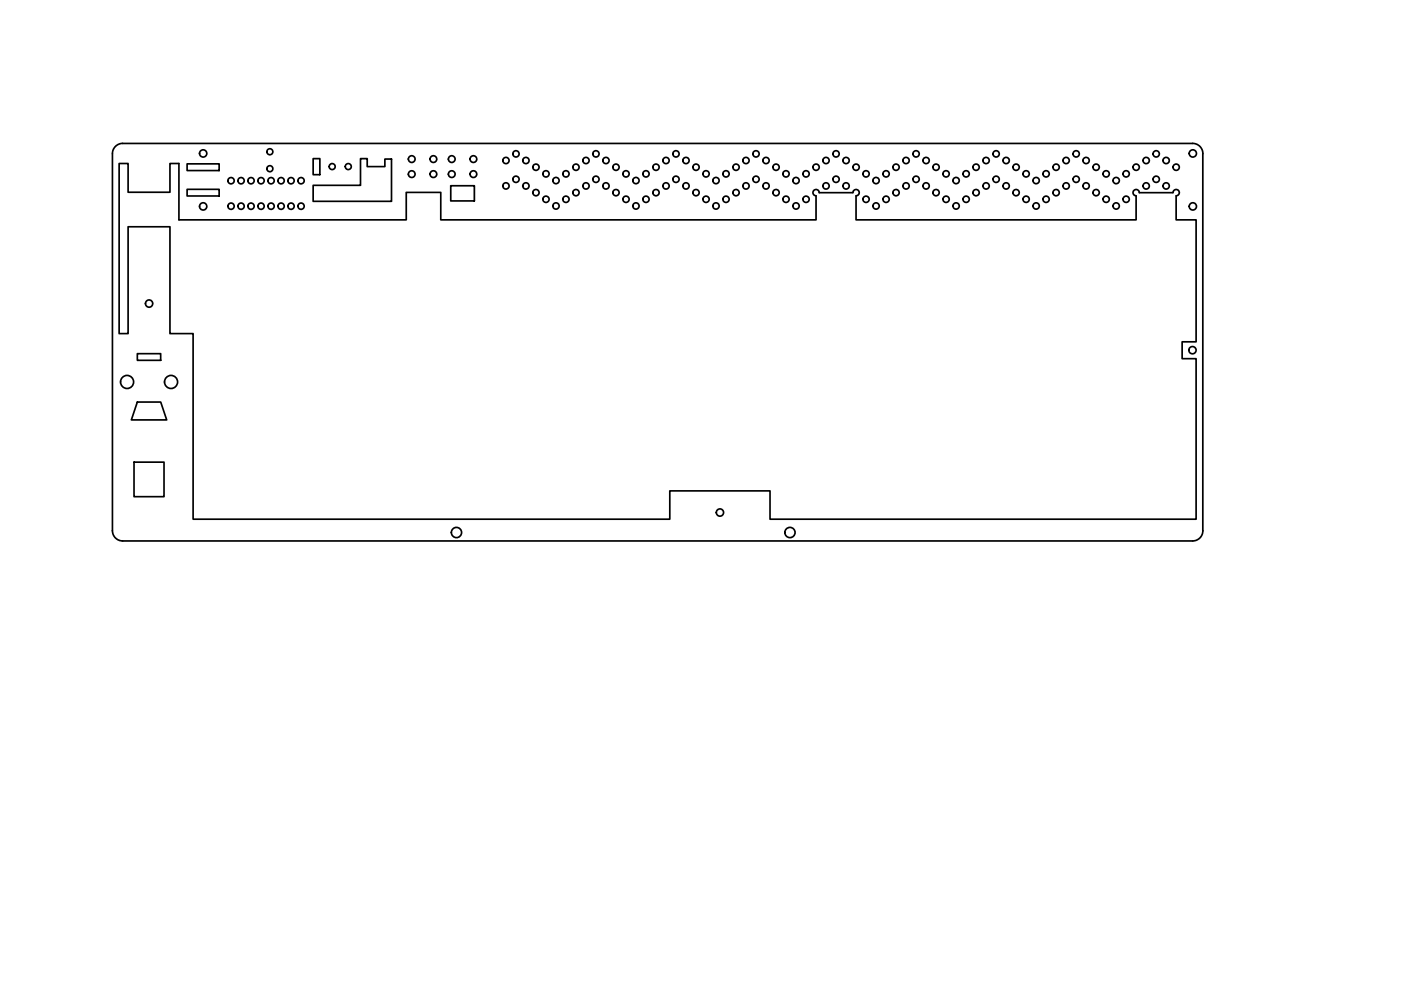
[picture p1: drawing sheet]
<svg xmlns="http://www.w3.org/2000/svg" width="420mm" height="297mm" viewBox="0 0 420 297" stroke-linecap="round" stroke-linejoin="round" font-family="sans-serif">
<!-- layer: Visible -->
<g fill="none" stroke="#000" stroke-width=".51">
<path d="M56.1 56.8h9.6v1.9h-9.6zM56.1 49.1h9.6v2h-9.6zM93.9 55.5h14.2v-8h2v2.4h5.3v-2.2h2v12.7h-23.5zM93.9 47.5h2v4.9h-2zM135.2 55.7h7.1v4.5h-7.1zM340.7 58.7a.94 .94 0 0 1-.9-1 .94 .94 0 0 1 .9-.9 .94 .94 0 0 1 1 .9h10.1a.95 .95 0 0 1 1-.9 .95 .95 0 0 1 .9 1 .95 .95 0 0 1-1 .9v7.2h6v36.6h-4.2v5h4.2v48.1h-127.8v-8.5h-30v8.5h-143v-55.6h-6.9v-32h-12.6v32h-2.7v-51h2.7v8.6h12.6v-8.6h2.7v16.9h68.1v-8.2h10.4v8.2h112.5v-7.2a.95 .95 0 0 1-.9-.9 .95 .95 0 0 1 .9-1 .95 .95 0 0 1 1 .9h10.1a.95 .95 0 0 1 .9-.9 .95 .95 0 0 1 1 .9 .95 .95 0 0 1-1 1v7.2h84v-7.2M360.7 46.1v113M360.7 46.1a3 3 0 0 0-3-3.1h-320.9a3.1 3.1 0 0 0-3.1 3.1v113a3.1 3.1 0 0 0 3.1 3h320.9a3.1 3.1 0 0 0 3-3M41.2 106h7v2h-7zM40.2 138.5h9v10.4h-9zM41.2 120.5h7l1.8 5.4h-10.6z"/>
<circle cx="60.9" cy="46" r="1.09"/>
<circle cx="69.3" cy="54.2" r=".94"/>
<circle cx="72.3" cy="54.2" r=".94"/>
<circle cx="75.3" cy="54.2" r=".94"/>
<circle cx="78.3" cy="54.2" r=".94"/>
<circle cx="80.9" cy="45.5" r=".9"/>
<circle cx="80.9" cy="50.6" r=".9"/>
<circle cx="81.3" cy="54.2" r=".94"/>
<circle cx="84.3" cy="54.2" r=".94"/>
<circle cx="87.3" cy="54.2" r=".94"/>
<circle cx="90.3" cy="54.2" r=".94"/>
<circle cx="99.6" cy="49.9" r=".9"/>
<circle cx="104.4" cy="49.9" r=".9"/>
<circle cx="123.5" cy="47.7" r="1.01"/>
<circle cx="123.5" cy="52.2" r="1.01"/>
<circle cx="130" cy="52.2" r="1.01"/>
<circle cx="130" cy="47.7" r="1.01"/>
<circle cx="135.5" cy="47.7" r="1.01"/>
<circle cx="135.5" cy="52.2" r="1.01"/>
<circle cx="142" cy="47.7" r="1.01"/>
<circle cx="142" cy="52.2" r="1.01"/>
<circle cx="151.7" cy="48.1" r=".94"/>
<circle cx="151.7" cy="55.7" r=".94"/>
<circle cx="154.7" cy="53.7" r=".94"/>
<circle cx="154.7" cy="46.1" r=".94"/>
<circle cx="157.7" cy="55.7" r=".94"/>
<circle cx="157.7" cy="48.1" r=".94"/>
<circle cx="160.7" cy="57.7" r=".94"/>
<circle cx="160.7" cy="50.1" r=".94"/>
<circle cx="163.7" cy="52.1" r=".94"/>
<circle cx="163.7" cy="59.7" r=".94"/>
<circle cx="166.7" cy="54.1" r=".94"/>
<circle cx="169.7" cy="52.1" r=".94"/>
<circle cx="169.7" cy="59.7" r=".94"/>
<circle cx="172.7" cy="50.1" r=".94"/>
<circle cx="172.7" cy="57.7" r=".94"/>
<circle cx="175.7" cy="55.7" r=".94"/>
<circle cx="175.7" cy="48.1" r=".94"/>
<circle cx="178.7" cy="46.1" r=".94"/>
<circle cx="178.7" cy="53.7" r=".94"/>
<circle cx="181.7" cy="48.1" r=".94"/>
<circle cx="181.7" cy="55.7" r=".94"/>
<circle cx="184.7" cy="50.1" r=".94"/>
<circle cx="184.7" cy="57.7" r=".94"/>
<circle cx="187.7" cy="52.1" r=".94"/>
<circle cx="187.7" cy="59.7" r=".94"/>
<circle cx="190.7" cy="54.1" r=".94"/>
<circle cx="193.7" cy="59.7" r=".94"/>
<circle cx="193.7" cy="52.1" r=".94"/>
<circle cx="196.7" cy="57.7" r=".94"/>
<circle cx="196.7" cy="50.1" r=".94"/>
<circle cx="199.7" cy="55.7" r=".94"/>
<circle cx="199.7" cy="48.1" r=".94"/>
<circle cx="202.7" cy="46.1" r=".94"/>
<circle cx="202.7" cy="53.7" r=".94"/>
<circle cx="205.7" cy="55.7" r=".94"/>
<circle cx="205.7" cy="48.1" r=".94"/>
<circle cx="208.7" cy="57.7" r=".94"/>
<circle cx="208.7" cy="50.1" r=".94"/>
<circle cx="211.7" cy="52.1" r=".94"/>
<circle cx="211.7" cy="59.7" r=".94"/>
<circle cx="214.7" cy="54.1" r=".94"/>
<circle cx="217.7" cy="52.1" r=".94"/>
<circle cx="217.7" cy="59.7" r=".94"/>
<circle cx="220.7" cy="50.1" r=".94"/>
<circle cx="220.7" cy="57.7" r=".94"/>
<circle cx="223.7" cy="55.7" r=".94"/>
<circle cx="223.7" cy="48.1" r=".94"/>
<circle cx="226.7" cy="46.1" r=".94"/>
<circle cx="226.7" cy="53.7" r=".94"/>
<circle cx="229.7" cy="55.7" r=".94"/>
<circle cx="229.7" cy="48.1" r=".94"/>
<circle cx="232.7" cy="50.1" r=".94"/>
<circle cx="232.7" cy="57.7" r=".94"/>
<circle cx="235.7" cy="59.7" r=".94"/>
<circle cx="235.7" cy="52.1" r=".94"/>
<circle cx="238.7" cy="54.1" r=".94"/>
<circle cx="241.7" cy="52.1" r=".94"/>
<circle cx="241.7" cy="59.7" r=".94"/>
<circle cx="244.7" cy="50.1" r=".94"/>
<circle cx="247.7" cy="55.7" r=".94"/>
<circle cx="247.7" cy="48.1" r=".94"/>
<circle cx="250.7" cy="46.1" r=".94"/>
<circle cx="250.7" cy="53.7" r=".94"/>
<circle cx="253.7" cy="55.7" r=".94"/>
<circle cx="253.7" cy="48.1" r=".94"/>
<circle cx="256.7" cy="50.1" r=".94"/>
<circle cx="259.7" cy="52.1" r=".94"/>
<circle cx="259.7" cy="59.7" r=".94"/>
<circle cx="262.7" cy="54.1" r=".94"/>
<circle cx="265.7" cy="52.1" r=".94"/>
<circle cx="265.7" cy="59.7" r=".94"/>
<circle cx="268.7" cy="57.7" r=".94"/>
<circle cx="268.7" cy="50.1" r=".94"/>
<circle cx="271.7" cy="48.1" r=".94"/>
<circle cx="271.7" cy="55.7" r=".94"/>
<circle cx="274.7" cy="46.1" r=".94"/>
<circle cx="274.7" cy="53.7" r=".94"/>
<circle cx="277.7" cy="48.1" r=".94"/>
<circle cx="277.7" cy="55.7" r=".94"/>
<circle cx="280.7" cy="50.1" r=".94"/>
<circle cx="280.7" cy="57.7" r=".94"/>
<circle cx="283.7" cy="52.1" r=".94"/>
<circle cx="283.7" cy="59.7" r=".94"/>
<circle cx="286.7" cy="54.1" r=".94"/>
<circle cx="289.7" cy="52.1" r=".94"/>
<circle cx="289.7" cy="59.7" r=".94"/>
<circle cx="292.7" cy="50.1" r=".94"/>
<circle cx="292.7" cy="57.7" r=".94"/>
<circle cx="295.7" cy="48.1" r=".94"/>
<circle cx="295.7" cy="55.7" r=".94"/>
<circle cx="298.7" cy="53.7" r=".94"/>
<circle cx="298.7" cy="46.1" r=".94"/>
<circle cx="301.7" cy="48.1" r=".94"/>
<circle cx="301.7" cy="55.7" r=".94"/>
<circle cx="304.7" cy="50.1" r=".94"/>
<circle cx="304.7" cy="57.7" r=".94"/>
<circle cx="307.7" cy="59.7" r=".94"/>
<circle cx="307.7" cy="52.1" r=".94"/>
<circle cx="310.7" cy="54.1" r=".94"/>
<circle cx="313.7" cy="59.7" r=".94"/>
<circle cx="313.7" cy="52.1" r=".94"/>
<circle cx="316.7" cy="57.7" r=".94"/>
<circle cx="316.7" cy="50.1" r=".94"/>
<circle cx="319.7" cy="55.7" r=".94"/>
<circle cx="319.7" cy="48.1" r=".94"/>
<circle cx="322.7" cy="46.1" r=".94"/>
<circle cx="322.7" cy="53.7" r=".94"/>
<circle cx="325.7" cy="48.1" r=".94"/>
<circle cx="325.7" cy="55.7" r=".94"/>
<circle cx="328.7" cy="50.1" r=".94"/>
<circle cx="328.7" cy="57.7" r=".94"/>
<circle cx="331.7" cy="59.7" r=".94"/>
<circle cx="331.7" cy="52.1" r=".94"/>
<circle cx="334.7" cy="54.1" r=".94"/>
<circle cx="337.7" cy="59.7" r=".94"/>
<circle cx="337.7" cy="52.1" r=".94"/>
<circle cx="340.7" cy="50.1" r=".94"/>
<circle cx="343.7" cy="48.1" r=".94"/>
<circle cx="343.7" cy="55.7" r=".94"/>
<circle cx="346.7" cy="46.1" r=".94"/>
<circle cx="346.7" cy="53.7" r=".94"/>
<circle cx="349.7" cy="48.1" r=".94"/>
<circle cx="349.7" cy="55.7" r=".94"/>
<circle cx="352.7" cy="50.1" r=".94"/>
<circle cx="357.7" cy="46" r="1.09"/>
<circle cx="60.9" cy="61.9" r="1.09"/>
<circle cx="69.3" cy="61.8" r=".94"/>
<circle cx="72.3" cy="61.8" r=".94"/>
<circle cx="75.3" cy="61.8" r=".94"/>
<circle cx="78.3" cy="61.8" r=".94"/>
<circle cx="81.3" cy="61.8" r=".94"/>
<circle cx="84.3" cy="61.8" r=".94"/>
<circle cx="87.3" cy="61.8" r=".94"/>
<circle cx="90.3" cy="61.8" r=".94"/>
<circle cx="166.7" cy="61.7" r=".94"/>
<circle cx="190.7" cy="61.7" r=".94"/>
<circle cx="214.7" cy="61.7" r=".94"/>
<circle cx="238.7" cy="61.7" r=".94"/>
<circle cx="262.7" cy="61.7" r=".94"/>
<circle cx="286.7" cy="61.7" r=".94"/>
<circle cx="310.7" cy="61.7" r=".94"/>
<circle cx="334.7" cy="61.7" r=".94"/>
<circle cx="357.7" cy="61.9" r="1.09"/>
<circle cx="44.7" cy="91" r="1.09"/>
<circle cx="38.1" cy="114.5" r="1.96"/>
<circle cx="51.3" cy="114.5" r="1.96"/>
<circle cx="357.6" cy="105" r="1.09"/>
<circle cx="136.9" cy="159.6" r="1.53"/>
<circle cx="215.9" cy="153.6" r="1.09"/>
<circle cx="236.9" cy="159.6" r="1.53"/>
</g>
</svg>
